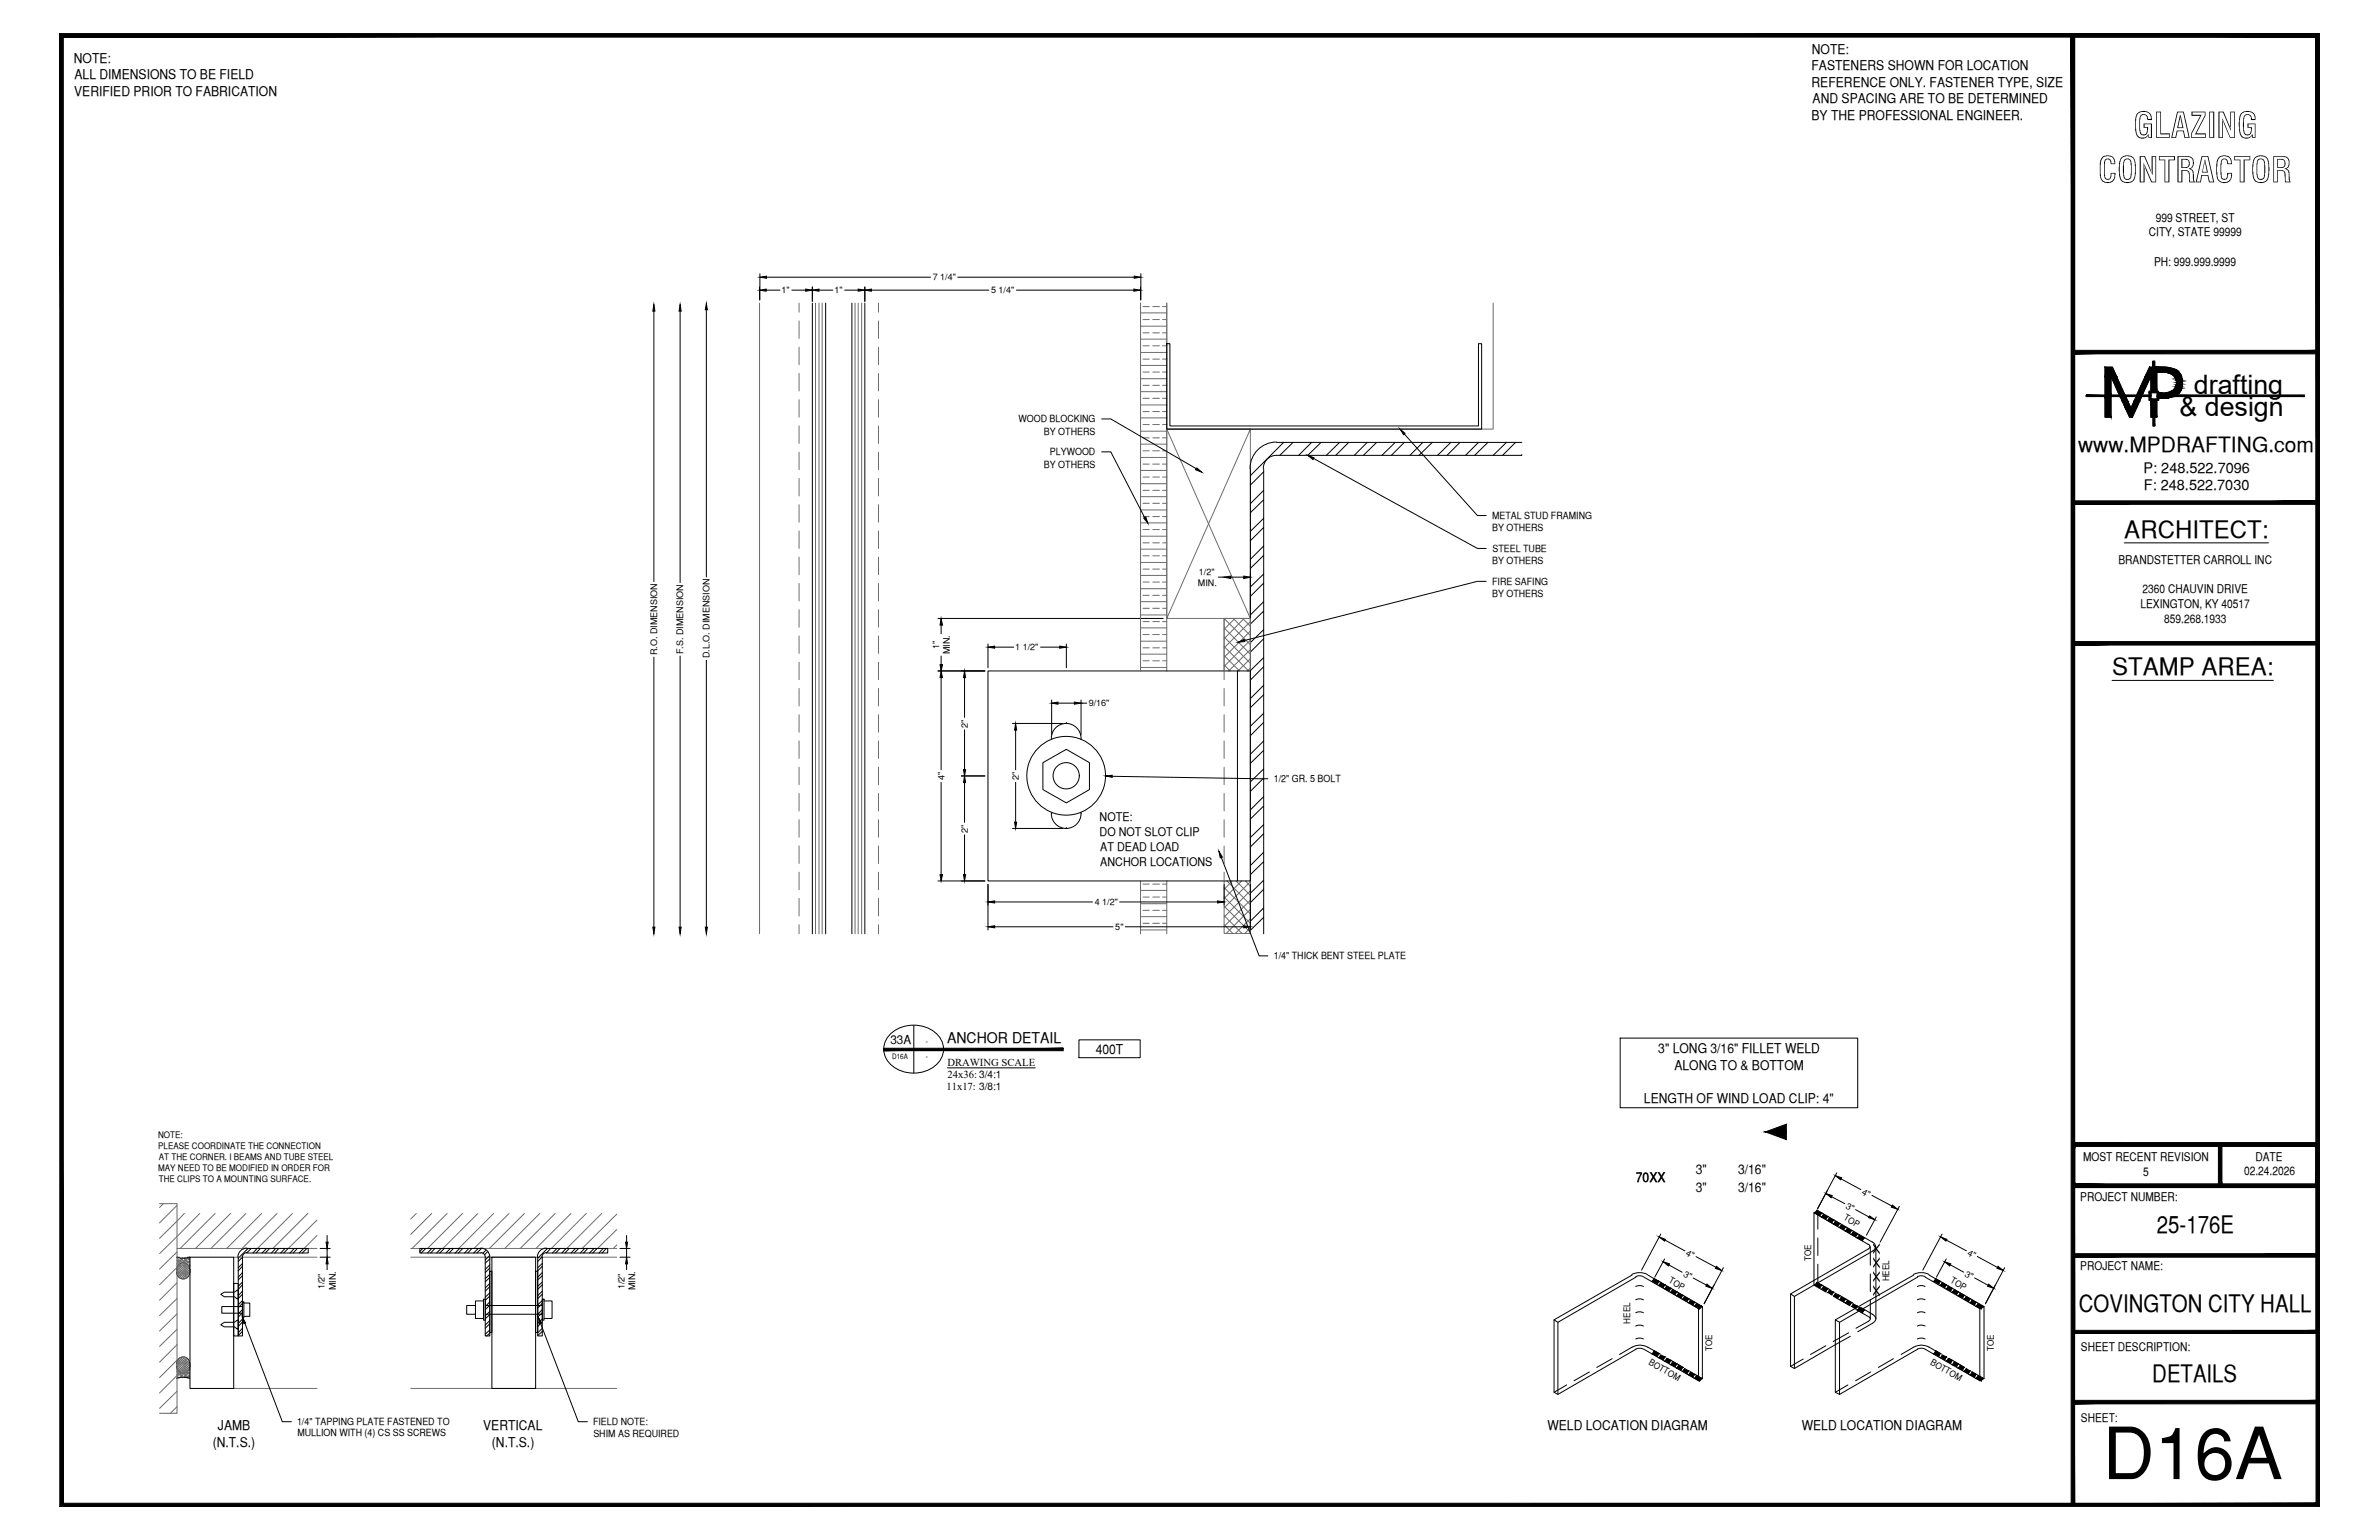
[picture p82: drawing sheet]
<svg xmlns="http://www.w3.org/2000/svg" width="432mm" height="279mm" viewBox="0 0 432 279" stroke-linecap="round" stroke-linejoin="round" font-family="sans-serif">
<defs><g id="words">
<text font-size="13.1" x="381.6" y="268.4">D16A</text>
<g font-size="6.3">
<text x="387.2" y="25">GLAZING</text>
<text x="380.8" y="33.1">CONTRACTOR</text>
</g>
<g font-size="4.9">
<text x="398.2" y="71.5">drafting</text>
<text x="395.6" y="75.5">&amp; design</text>
</g>
<g font-size="4.4">
<text x="385.6" y="97.5">ARCHITECT:</text>
<text x="383.3" y="122.5">STAMP AREA:</text>
<text x="391.5" y="223.7">25-176E</text>
<text x="377.3" y="238.1">COVINGTON CITY HALL</text>
<text x="390.7" y="250.7">DETAILS</text>
</g>
<text font-size="3.8" x="377.2" y="82">www.MPDRAFTING.com</text>
<text font-size="2.7" x="171.9" y="189.2">ANCHOR DETAIL</text>
<g font-size="2.6">
<text x="389.1" y="85.8">P: 248.522.7096</text>
<text x="389.1" y="89">F: 248.522.7030</text>
</g>
<g font-size="2.4">
<text x="13.4" y="11.4">NOTE:</text>
<text x="328.9" y="9.7">NOTE:</text>
<text x="13.5" y="17.4">VERIFIED PRIOR TO FABRICATION</text>
<text x="13.5" y="14.4">ALL DIMENSIONS TO BE FIELD</text>
<text x="328.8" y="12.8">FASTENERS SHOWN FOR LOCATION</text>
<text x="328.8" y="15.7">REFERENCE ONLY. FASTENER TYPE, SIZE</text>
<text x="328.8" y="21.8">BY THE PROFESSIONAL ENGINEER.</text>
<text x="329" y="18.7">AND SPACING ARE TO BE DETERMINED</text>
<text x="198.9" y="191.1">400T</text>
<text x="301" y="191.1">3&quot; LONG 3/16&quot; FILLET WELD</text>
<text x="303.9" y="194.1">ALONG TO &amp; BOTTOM</text>
<text x="298.4" y="200">LENGTH OF WIND LOAD CLIP: 4&quot;</text>
<text x="296.9" y="214.4">70XX</text>
<text x="307.8" y="213">3&quot;</text>
<text x="315.5" y="213">3/16&quot;</text>
<text x="307.8" y="216.3">3&quot;</text>
<text x="315.5" y="216.2">3/16&quot;</text>
<text x="38.6" y="262.4">(N.T.S.)</text>
<text x="39.6" y="259.4">JAMB</text>
<text x="87.7" y="259.5">VERTICAL</text>
<text x="89.3" y="262.4">(N.T.S.)</text>
<text x="280.9" y="259.5">WELD LOCATION DIAGRAM</text>
<text x="327" y="259.5">WELD LOCATION DIAGRAM</text>
</g>
<g font-size="2.2">
<text x="391.3" y="40.2">999 STREET, ST</text>
<text x="390" y="42.9">CITY, STATE 99999</text>
<text x="391" y="48.2">PH: 999.999.9999</text>
<text x="384.5" y="102.3">BRANDSTETTER CARROLL INC</text>
<text x="388.9" y="107.6">2360 CHAUVIN DRIVE</text>
<text x="388.5" y="110.3">LEXINGTON, KY 40517</text>
<text x="392.8" y="113">859.268.1933</text>
<text x="199.6" y="149">NOTE:</text>
<text x="199.6" y="151.7">DO NOT SLOT CLIP</text>
<text x="199.7" y="154.4">AT DEAD LOAD</text>
<text x="199.7" y="157">ANCHOR LOCATIONS</text>
<text x="161.6" y="189.4">33A</text>
<text x="378.1" y="210.6">MOST RECENT REVISION</text>
<text x="389" y="213.3">5</text>
<text x="407.3" y="213.2">02.24.2026</text>
<text x="409.4" y="210.6">DATE</text>
<text x="377.6" y="217.8">PROJECT NUMBER:</text>
<text x="377.6" y="230.4">PROJECT NAME:</text>
<text x="377.7" y="245.2">SHEET DESCRIPTION:</text>
<text x="377.7" y="257.9">SHEET:</text>
</g>
<g font-size="1.9">
<text x="171.8" y="197.7">11x17: 3/8:1</text>
<text x="172" y="193.4">DRAWING SCALE</text>
<text x="172" y="195.5">24x36: 3/4:1</text>
</g>
<g font-size="1.8">
<text x="184.8" y="76.6">WOOD BLOCKING</text>
<text x="189.5" y="78.9">BY OTHERS</text>
<text x="190.6" y="82.6">PLYWOOD</text>
<text x="189.5" y="84.8">BY OTHERS</text>
<text x="270.8" y="94.2">METAL STUD FRAMING</text>
<text x="270.8" y="96.4">BY OTHERS</text>
<text x="270.9" y="100.1">STEEL TUBE</text>
<text x="270.8" y="106.1">FIRE SAFING</text>
<text x="270.8" y="102.4">BY OTHERS</text>
<text x="270.8" y="108.3">BY OTHERS</text>
<text x="231.2" y="141.9">1/2&quot; GR. 5 BOLT</text>
<text x="231.2" y="174.1">1/4&quot; THICK BENT STEEL PLATE</text>
<text x="53.9" y="258.4">1/4&quot; TAPPING PLATE FASTENED TO</text>
<text x="54" y="260.6">MULLION WITH (4) CS SS SCREWS</text>
<text x="107.6" y="258.6">FIELD NOTE:</text>
<text x="107.7" y="260.7">SHIM AS REQUIRED</text>
</g>
<g font-size="1.6">
<text x="141.9" y="53.2">1&quot;</text>
<text x="151.4" y="53.2">1&quot;</text>
<text x="169.3" y="50.9">7 1/4&quot;</text>
<text x="179.9" y="53.2">5 1/4&quot;</text>
<text x="217.4" y="106.3">MIN.</text>
<text x="217.6" y="104.3">1/2&quot;</text>
<text x="119.3" y="118.9" transform="rotate(-90 119.3 118.9)">R.O. DIMENSION</text>
<text x="124" y="118.7" transform="rotate(-90 124 118.7)">F.S. DIMENSION</text>
<text x="128.8" y="119.4" transform="rotate(-90 128.8 119.4)">D.L.O. DIMENSION</text>
<text x="170.4" y="117.8" transform="rotate(-90 170.4 117.8)">1&quot;</text>
<text x="172.4" y="118.7" transform="rotate(-90 172.4 118.7)">MIN.</text>
<text x="184.3" y="118">1 1/2&quot;</text>
<text x="197.6" y="128.1">9/16&quot;</text>
<text x="175.6" y="132" transform="rotate(-90 175.6 132)">2&quot;</text>
<text x="171.4" y="141.5" transform="rotate(-90 171.4 141.5)">4&quot;</text>
<text x="184.9" y="141.5" transform="rotate(-90 184.9 141.5)">2&quot;</text>
<text x="175.6" y="151.1" transform="rotate(-90 175.6 151.1)">2&quot;</text>
<text x="198.7" y="164.2">4 1/2&quot;</text>
<text x="202.4" y="168.7">5&quot;</text>
<text x="28.7" y="206.4">NOTE:</text>
<text x="28.7" y="208.4">PLEASE COORDINATE THE CONNECTION</text>
<text x="28.7" y="212.4">MAY NEED TO BE MODIFIED IN ORDER FOR</text>
<text x="28.8" y="210.4">AT THE CORNER. I BEAMS AND TUBE STEEL</text>
<text x="28.8" y="214.4">THE CLIPS TO A MOUNTING SURFACE.</text>
<text x="334.5" y="221.2" transform="rotate(30 334.5 221.2)">TOP</text>
<text x="334.9" y="219.1" transform="rotate(29 334.9 219.1)">3&quot;</text>
<text x="337.8" y="216.5" transform="rotate(29 337.8 216.5)">4&quot;</text>
<text x="305.9" y="227.6" transform="rotate(29 305.9 227.6)">4&quot;</text>
<text x="357" y="227.6" transform="rotate(28 357 227.6)">4&quot;</text>
<text x="58.9" y="233.9" transform="rotate(-90 58.9 233.9)">1/2&quot;</text>
<text x="113.3" y="233.9" transform="rotate(-90 113.3 233.9)">1/2&quot;</text>
<text x="302.8" y="232.7" transform="rotate(29 302.8 232.7)">TOP</text>
<text x="305.4" y="231.5" transform="rotate(30 305.4 231.5)">3&quot;</text>
<text x="328.7" y="228.9" transform="rotate(-90 328.7 228.9)">TOE</text>
<text x="342.9" y="232.5" transform="rotate(-90 342.9 232.5)">HEEL</text>
<text x="353.9" y="232.7" transform="rotate(29 353.9 232.7)">TOP</text>
<text x="356.5" y="231.5" transform="rotate(30 356.5 231.5)">3&quot;</text>
<text x="61" y="234.1" transform="rotate(-90 61 234.1)">MIN.</text>
<text x="115.3" y="234.1" transform="rotate(-90 115.3 234.1)">MIN.</text>
<text x="341.2" y="235.3" transform="rotate(-90 341.2 235.3)">XXXX</text>
<text x="295.9" y="240.2" transform="rotate(-90 295.9 240.2)">HEEL</text>
<text x="310.8" y="245.2" transform="rotate(-90 310.8 245.2)">TOE</text>
<text x="361.9" y="245.2" transform="rotate(-90 361.9 245.2)">TOE</text>
<text x="299.1" y="247.5" transform="rotate(30 299.1 247.5)">BOTTOM</text>
<text x="350.3" y="247.5" transform="rotate(30 350.3 247.5)">BOTTOM</text>
</g>
<g font-size="1.3">
<text x="168" y="189.4">-</text>
<text x="161.9" y="192.2">D16A</text>
<text x="168" y="192.2">-</text>
</g>
</g></defs>
<!-- layer: SURROUNDING CONDITIONS -->
<g fill="none" stroke="#6c6c6c" stroke-width=".18">
<path d="M207 59.2h4.8M207 56.8h4.8M207 55v66.7M207.5 58h1.1M207.5 55.6h1.1M209.2 58h1.2M209.2 55.6h1.2M211 58h.8M211 55.6h.8M271 55v22.9h-59.2v-22.9v66.7M207 78.2h4.8M207 75.8h4.8"/>
<path d="M207 73.5h4.8M207 71.1h4.8M207 68.7h4.8M207 66.3h4.8M207 63.9h4.8M207 61.5h4.8M207.5 79.4h1.1M207.5 77h1.1M207.5 74.7h1.1M207.5 72.3h1.1M207.5 69.9h1.1M207.5 67.5h1.1"/>
<path d="M207.5 65.2h1.1M207.5 62.7h1.1M207.5 60.4h1.1M209.2 79.4h1.2M209.2 77h1.2M209.2 74.7h1.2M209.2 72.3h1.2M209.2 69.9h1.2M209.2 67.5h1.2M209.2 65.2h1.2M209.2 62.7h1.2M209.2 60.4h1.2"/>
<path d="M211 79.4h.8M211 77h.8M211 74.7h.8M211 72.3h.8M211 69.9h.8M211 67.5h.8M211 65.2h.8M211 62.7h.8M211 60.4h.8M211.8 77.9l15.1 34.3M226.9 77.9l-15.1 34.3v-34.3h15.1v34.3h-15.1M207 99.6h4.8"/>
<path d="M207 97.3h4.8M207 94.9h4.8M207 92.5h4.8M207 90.1h4.8M207 87.8h4.8M207 85.3h4.8M207 83h4.8M207 80.6h4.8M207.5 98.5h1.1M207.5 96.1h1.1M207.5 93.7h1.1M207.5 91.3h1.1"/>
<path d="M207.5 89h1.1M207.5 86.6h1.1M207.5 84.2h1.1M207.5 81.8h1.1M209.2 98.5h1.2M209.2 96.1h1.2M209.2 93.7h1.2M209.2 91.3h1.2M209.2 89h1.2M209.2 86.6h1.2M209.2 84.2h1.2M209.2 81.8h1.2"/>
<path d="M211 98.5h.8M211 96.1h.8M211 93.7h.8M211 91.3h.8M211 89h.8M211 86.6h.8M211 84.2h.8M211 81.8h.8M207 118.7h4.8M207 116.3h4.8M207 113.9h4.8M207 111.6h4.8"/>
<path d="M207 109.2h4.8M207 106.8h4.8M207 104.4h4.8M207 102h4.8M207.5 119.9h1.1M207.5 117.5h1.1M207.5 115.1h1.1M207.5 112.8h1.1M207.5 110.4h1.1M207.5 108h1.1M207.5 105.6h1.1M207.5 103.3h1.1"/>
<path d="M207.5 100.8h1.1M209.2 119.9h1.2M209.2 117.5h1.2M209.2 115.1h1.2M209.2 112.8h1.2M209.2 110.4h1.2M209.2 108h1.2M209.2 105.6h1.2M209.2 103.3h1.2M209.2 100.8h1.2M211 119.9h.8M211 117.5h.8"/>
<path d="M211 115.1h.8M211 112.8h.8M211 110.4h.8M211 108h.8M211 105.6h.8M211 103.3h.8M211 100.8h.8M222.2 112.2h4.7v57.2h-4.7v-9.6M222.2 118.9l2.8 2.8M222.2 117.3l4.4 4.4M222.2 115.6l4.7 4.7M222.2 113.9l4.7 4.8"/>
<path d="M222.2 112.2l4.7 4.8M222.2 112.2v9.5M222.4 112.2l-.2 .3M223.8 112.2l3.1 3.1M224.2 112.2l-2 2M225.6 112.2l1.3 1.4M225.8 112.2l-3.6 3.7M226.9 112.8l-4.7 4.7M226.9 114.5l-4.7 4.8M226.9 116.1l-4.7 4.8M226.9 117.9l-3.9 3.8M226.9 119.5l-2.2 2.2"/>
<path d="M207 121.1h4.8M222.2 120.6l1.1 1.1M226.9 121.2l-.5 .5M207 159.8v9.6M211.8 159.8v9.6M222.7 159.8l4.2 4.3M223.6 159.8l-1.4 1.6M224.3 159.8l2.6 2.6M225.4 159.8l-3.2 3.2M226.1 159.8l.8 1M226.9 160l-4.7 4.7M207 168.7h4.8"/>
<path d="M207 166.3h4.8M207 164h4.8M207 161.5h4.8M207.5 167.5h1.1M207.5 165.2h1.1M207.5 162.8h1.1M207.5 160.4h1.1M209.2 167.5h1.2M209.2 165.2h1.2M209.2 162.8h1.2M209.2 160.4h1.2M211 167.5h.8"/>
<path d="M211 165.2h.8M211 162.8h.8M211 160.4h.8M222.2 167.8l1.6 1.6M222.2 166.1l3.2 3.3M222.2 164.4l4.7 4.8M222.2 162.8l4.7 4.7M222.2 161l4.7 4.8M226.9 161.6l-4.7 4.8M226.9 163.3l-4.7 4.8M226.9 165l-4.3 4.4M226.9 166.7l-2.7 2.7"/>
<path d="M226.9 168.3l-1 1.1M29 218.4h3.1v38h-3.1M29.7 218.4l-.7 .7M32.1 218.7l-3.1 3.2M32.1 227.1l-3.1 3.2M32.1 229.9l-3.1 3.2M32.1 232.7l-3.1 3.2M32.1 235.6l-3.1 3.1M32.1 238.4l-3.1 3.1M32.1 226.5h25.4M33.5 220.2l-4.5 4.5M36.3 220.2l-7.3 7.3"/>
<path d="M39.1 220.2l-6.4 6.3M41.8 220.2l-6.3 6.3M44.6 220.2l-6.3 6.3M47.5 220.2l-6.4 6.3M50.3 220.2l-6.4 6.3M53.1 220.2l-6.4 6.3M55.9 220.2l-6.4 6.3M57.5 221.4l-5.2 5.1M57.5 224.2l-2.3 2.3M74.5 226.5h37.5M75.6 220.2l-1.1 1M78.4 220.2l-3.9 3.8"/>
<path d="M81.2 220.2l-6.4 6.3M83.9 220.2l-6.3 6.3M86.7 220.2l-6.3 6.3M89.6 220.2l-6.4 6.3M92.4 220.2l-6.4 6.3M95.2 220.2l-6.4 6.3M98 220.2l-6.4 6.3M100.8 220.2l-6.4 6.3M103.6 220.2l-6.3 6.3M106.4 220.2l-6.3 6.3M109.2 220.2l-6.3 6.3M112 220.3l-6.3 6.2"/>
<path d="M112 223.1l-3.5 3.4M112 225.9l-.7 .6M32.1 241.2l-3.1 3.1M32.1 244l-3.1 3.1M32.1 246.8l-3.1 3.1M32.1 249.6l-3.1 3.1M32.1 252.4l-3.1 3.1M32.1 255.2l-1.2 1.2"/>
</g>
<g fill="none" stroke="#000" stroke-width=".18">
<path d="M226.9 85v84.4M229.4 89l-2.5 2.4M229.4 94l-2.5 2.4M229.4 99.1l-2.5 2.4M229.4 85.6l-2.5 2.4M229.4 90.7l-2.5 2.3M229.4 95.7l-2.5 2.4M229.4 85v84.4M231.7 80.2a4.8 4.8 0 0 0-4.8 4.8M231.7 80.3h44.5M233 80.3l-6.1 6M234.7 80.3l-2.4 2.3"/>
<path d="M238.1 80.3l-2.4 2.3M239.8 80.3l-2.4 2.3M243.1 80.3l-2.4 2.3M244.8 80.3l-2.4 2.3M248.2 80.3l-2.4 2.3M249.9 80.3l-2.4 2.3M253.2 80.3l-2.4 2.3M254.9 80.3l-2.4 2.3M258.3 80.3l-2.4 2.3M260 80.3l-2.4 2.3M263.3 80.3l-2.4 2.3M265 80.3l-2.4 2.3"/>
<path d="M268.4 80.3l-2.4 2.3M270.1 80.3l-2.4 2.3M273.4 80.3l-2.4 2.3M275.1 80.3l-2.4 2.3M276.2 82.6h-44.5a2.38 2.38 0 0 0-2.4 2.4M276.2 82.5l-.1 .1M229.4 104.1l-2.5 2.4M229.4 109.2l-2.5 2.4M229.4 114.2l-2.5 2.4M229.4 119.3l-2.5 2.4M229.4 100.8l-2.5 2.3M229.4 105.8l-2.5 2.4"/>
<path d="M229.4 110.9l-2.5 2.3M229.4 115.9l-2.5 2.4M229.4 124.3l-2.5 2.4M229.4 129.4l-2.5 2.4M229.4 134.4l-2.5 2.4M229.4 139.5l-2.5 2.4M229.4 121l-2.5 2.4M229.4 126l-2.5 2.4M229.4 131.1l-2.5 2.4M229.4 136.1l-2.5 2.4M229.4 144.5l-2.5 2.4M229.4 149.6l-2.5 2.4"/>
<path d="M229.4 154.6l-2.5 2.4M229.4 159.7l-2.5 2.4M229.4 141.2l-2.5 2.4M229.4 146.2l-2.5 2.4M229.4 151.3l-2.5 2.4M229.4 156.3l-2.5 2.4M229.4 164.7l-2.5 2.4M229.4 161.4l-2.5 2.4M229.4 166.4l-2.5 2.4"/>
</g>
<!-- layer: BRAKE METAL -->
<path d="M211.8 62.4h.5v14.9h56.1v-14.9h.5v15.5h-57.1z" fill="none" stroke="#000" stroke-width=".18"/>
<!-- layer: MEDIUM_2 -->
<g fill="none" stroke="#000" stroke-width=".18">
<path d="M179.3 121.7h47.6v38.1h-47.6zM172 193.7h15.9M329.9 219.6v3.4M42.4 232.9h.8v9.5h-.8zM282.1 239.5l.7 .4M296.2 231.2a3.1 3.1 0 0 1 2.8 0M296.2 231.3l-14.1 8.2v13.1l.7 .4 14.1-8.2M296.9 231.6a1.46 1.46 0 0 1 1.4 0M296.9 238.2a1.46 1.46 0 0 1 1.4 0M296.9 235.8a1.46 1.46 0 0 1 1.4 0M296.9 233.4a1.46 1.46 0 0 1 1.4 0M296.9 231.7l-14.1 8.2v13.1"/>
<path d="M298.4 231.7l9.9 5.7v13.1l-9.9-5.7M299.1 231.3l9.9 5.7M308.3 237.4l.7-.4v13.1l-.7 .4M325 234.8l.7 .4M329.2 220l.7-.4 10 5.8M329.9 229.4v3.3l2.3 1.3M329.9 224.6v3.2M332.8 235.2l2.8 1.6M333.1 239.5l.8 .4M333.6 234.8l2.7 1.6M336.9 237.6l2.3 1.3a.42 .42 0 0 1 .3 .4 .42 .42 0 0 1-.3 .4l-2.3 1.3M337.7 237.2l2.2 1.2a.85 .85 0 0 1 .6 .9 .85 .85 0 0 1-.6 .8l-2.7 1.5"/>
<path d="M339.1 225.7l.3 .5-.3 .4-14.1 8.2v13.1l.7 .4 10.2-5.9M339.2 225.8l-10-5.8v13.2l2.3 1.2M339.5 226.2v3.4M339.5 231.1v3.2M339.5 235.9v3.4M339.8 225.3a.88 .88 0 0 1 .6 .9 .88 .88 0 0 1-.6 .8M339.9 227l-14.2 8.2v13.1M340.5 226.2v13.1M347.3 231.2a3.1 3.1 0 0 1 2.8 0M347.3 231.3l-14.2 8.2v13.1l.8 .4 14.1-8.2M348 231.6a1.46 1.46 0 0 1 1.4 0M348 238.2a1.46 1.46 0 0 1 1.4 0"/>
<path d="M348 235.8a1.46 1.46 0 0 1 1.4 0M348 233.4a1.46 1.46 0 0 1 1.4 0M348 231.7l-14.1 8.2v13.1M349.4 231.7l9.9 5.7v13.1l-9.9-5.7M350.1 231.3l10 5.7M359.3 237.4l.8-.4v13.1l-.8 .4M284.4 251.3l-2.3 1.3M288.5 248.9l-2.8 1.6M292.6 246.5l-2.8 1.6M296.9 244.8a1.46 1.46 0 0 1 1.4 0M296.9 242.9a1.46 1.46 0 0 1 1.4 0M296.9 240.6a1.46 1.46 0 0 1 1.4 0"/>
<path d="M301.3 245.7l-2.2-1.3a2.87 2.87 0 0 0-2.9 0l-2.3 1.3M302.6 246.4l2.8 1.6M306.8 248.9l2.2 1.2M327.3 246.6l-2.3 1.3M331.4 244.2l-2.8 1.5M335.4 251.3l-2.3 1.3M335.5 241.8l-2.8 1.6M339.5 248.9l-2.7 1.6M343.7 246.5l-2.8 1.6M348 244.8a1.46 1.46 0 0 1 1.4 0M348 242.9a1.46 1.46 0 0 1 1.4 0M348 240.6a1.46 1.46 0 0 1 1.4 0"/>
<path d="M352.4 245.7l-2.3-1.3a2.75 2.75 0 0 0-2.8 0l-2.2 1.3M353.8 246.4l2.7 1.6M357.9 248.9l2.2 1.2"/>
</g>
<!-- layer: FASTENERS -->
<g fill="none" stroke="#000" stroke-width=".18">
<path d="M189.3 138.4l4.2-2.4 4.2 2.4v4.9l-4.2 2.4-4.2-2.4zM40.1 234.8l.6-.4h1.8l.6-.3h.1v1.5h-.1l-.6-.3h-1.8zM44 236.2h.3v2.9h-.3zM44 237h-3.7v1.3h3.7M44.3 236.4h1v2.4h-1M86.3 236.9h-1.6v1.5h1.6M87.8 236h-1.5v3.2h1.5M87.8 235.7h.3v3.8h-.3zM88.1 238.4h10.3M88.1 236.9h10.3M98.4 235.7h.3v3.8h-.3zM98.7 236h1.5v3.2h-1.5"/>
<path d="M308.8 237l-.3 .5M338.3 224.6l-.3 .5M338.3 237.7l-.3 .5M359.9 237l-.3 .5M40.1 240.3l.6-.4h1.8l.6-.4h.1v1.6h-.1l-.6-.4h-1.8zM308.8 250.1l-.3 .5M359.9 250.1l-.3 .5"/>
<circle cx="193.5" cy="140.7" r="7.1"/>
<circle cx="193.5" cy="140.7" r="2.38"/>
</g>
<!-- layer: COMPONENTS2 -->
<path d="M190.9 134v.2M193.5 131.3a2.7 2.7 0 0 1 2.7 2.7M193.5 131.3a2.7 2.7 0 0 0-2.7 2.7M193.5 131.3h.1M196.2 134v.2M224.6 121.7v38.1M190.8 147.6a2.7 2.7 0 0 0 2.7 2.7M190.9 147.4v.2M193.5 150.3h.1M196.2 147.4v.2M196.2 147.6a2.7 2.7 0 0 1-2.7 2.7" fill="none" stroke="#000" stroke-width=".18"/>
<!-- layer: LIGHT_1 -->
<g fill="none" stroke="#6c6c6c" stroke-width=".18">
<path d="M137.9 55v114.4M145 55v1.6M145 58.2v3.2M159.4 55v1.6M159.4 58.2v3.2M207 55v66.7M145 63v3.2M145 67.8v3.1M145 72.5v3.2M145 77.3v3.2M159.4 63v3.2M159.4 67.8v3.1"/>
<path d="M159.4 72.5v3.2M159.4 77.3v3.2M145 82v3.2M145 86.8v3.2M145 91.6v3.1M145 96.3v3.2M159.4 82v3.2M159.4 86.8v3.2M159.4 91.6v3.1M159.4 96.3v3.2M145 101.1v3.2M145 105.9v3.1"/>
<path d="M145 110.6v3.2M145 115.4v3.2M159.4 101.1v3.2M159.4 105.9v3.1M159.4 110.6v3.2M159.4 115.4v3.2M222.2 112.2v11.1M145 120.1v3.2M145 124.9v3.2M145 129.7v3.1M145 134.4v3.2M145 139.2v3.2"/>
<path d="M159.4 120.1v3.2M159.4 124.9v3.2M159.4 129.7v3.1M159.4 134.4v3.2M159.4 139.2v3.2M222.2 124.9v3.2M222.2 129.7v3.1M222.2 134.4v3.2M222.2 139.2v3.2M145 144v3.1M145 148.7v3.2M145 153.5v3.2"/>
<path d="M145 158.2v3.2M159.4 144v3.1M159.4 148.7v3.2M159.4 153.5v3.2M159.4 158.2v3.2M222.2 144v3.1M222.2 148.7v3.2M222.2 153.5v3.2M222.2 158.2v1.6M145 163v3.2M145 167.8v1.6M159.4 163v3.2"/>
<path d="M159.4 167.8v1.6M32.1 230.6l1.5 1.4M32.2 229.8l1.9 1.9M32.4 229.6l1.9 1.9M32.6 229.4l1.8 1.8M32.8 229.2l1.7 1.6M33.1 229.1l-1 1 1.8 1.8M33.2 229.1l1.3 1.3M33.5 229.1l-1.4 1.4M33.7 229.2l.7 .7M33.8 229.2l-1.7 1.7 1.1 1.2M34.1 229.4l-1.9 1.9"/>
<path d="M34.3 229.6l-2 2M34.4 229.9l-1.9 1.9M34.5 230.3l-1.7 1.7M34.5 230.7l-1.4 1.3M34.5 231.1l-1 .9M42.4 228.1h15.1M74.5 228.1h37.5M32.1 248.2l1 .9M32.2 247l1.9 1.9M32.3 246.7l2 1.9M32.5 246.4l1.9 1.9-.7 .8M32.8 246.3l1.7 1.7"/>
<path d="M33.1 246.2l1.4 1.4M33.2 246.2l-1.1 1.1 1.7 1.7M33.5 246.2l1 .9M33.6 246.2l-1.5 1.5 1.4 1.4M33.9 246.3l-1.8 1.8M34.1 246.5l-1.9 2M34.3 246.8l-1.9 1.9M34.4 247.1l-1.8 1.8M34.5 247.5l-1.7 1.5M34.5 247.8l-1.3 1.4M42.4 251.9h15.1M74.5 251.9h37.5"/>
</g>
<!-- layer: DIM -->
<g fill="none" stroke="#000" stroke-width=".18">
<path d="M118.7 56.5v49.2M123.4 56.5v49.4M128.2 56.2v48.6M137.9 52.1v2.3M137.9 49.7v4.7M139.1 52.6h2.6M139.1 50.3h29.9M143.6 52.6h2.6M147.4 52.1v2.6M148.7 52.6h2.6M153.2 52.6h2.6M157 52.1v2.6"/>
<path d="M158.2 52.6h21.4M173.7 50.3h32.2M184.3 52.6h21.5M207 52.1v2.3M207.1 49.7v4.7M118.7 119.1v49.1M123.4 118.9v49.3M128.2 119.6v48.6M170.2 112.2h40.9M170.8 113.4v1.7M170.8 118.9v1.7M179.3 116.8v4.4"/>
<path d="M180.5 117.4h3.6M188.7 117.4h3.6M193.5 116.8v4.4M221 104.7h1.2M223.4 104.7h2.3M226.9 104.1v7.5M170.2 121.7h8.6M170.8 122.9v16.9M175.1 122.9v7.4M175.1 132.3v7.3M183.8 131.3h9.1M184.3 132.5v7.3"/>
<path d="M190.9 127v6.3M192 127.6h3M196.2 127v6.3M196.2 127.6h1.2M170.2 159.8h8.6M170.8 141.8v16.9M174.5 140.8h4.3M175.1 142v7.4M175.1 151.3v7.4M183.8 150.3h9.1M184.3 141.8v7.4M179.3 160.5v8.2"/>
<path d="M180.5 163.6h17.9M180.5 168.1h21.7M203.1 163.6h17.9M204.1 168.1h21.6M222.2 160.5v3.7M226.9 160.5v8.2M58.1 226.5h1.8M58.1 228.1h1.8M59.4 224.2v1.2M59.4 226.5v1.6M59.4 229.3v1.2M112.5 226.5h1.9"/>
<path d="M112.5 228.1h1.9M113.7 224.2v1.2M113.7 226.5v1.6M113.7 229.3v1.2"/>
</g>
<g fill="#000" stroke="#000" stroke-width=".18">
<path d="M118.7 55.2l.2 1.3h-.4zM123.4 55.2l.2 1.3h-.3zM128.2 55.1l.2 1.1h-.4zM137.9 52.6l1.2-.1v.3zM137.9 50.3l1.2-.2v.4zM146.2 52.5l1.2 .1-1.2 .2zM147.4 52.6l1.3-.1v.3zM155.8 52.5l1.2 .1-1.2 .2zM157 52.6l1.2-.1v.3zM205.8 52.5l1.2 .1-1.2 .2zM205.9 50.1l1.2 .2-1.2 .2zM170.8 112.2l.3 1.2h-.5z"/>
<path d="M179.3 117.4l1.2-.2v.4zM192.3 117.2l1.2 .2-1.2 .2zM222.2 104.7l1.2-.2v.5zM225.7 104.5l1.2 .2-1.2 .3zM170.8 121.7l.3 1.2h-.5zM170.6 120.6h.5l-.3 1.1zM174.9 139.6h.4l-.2 1.2zM175.1 121.7l.2 1.2h-.4zM184.3 131.3l.2 1.2h-.4zM190.9 127.6l1.1-.2v.4zM195 127.4l1.2 .2-1.2 .2zM170.6 158.7h.5l-.3 1.1z"/>
<path d="M175.1 140.8l.2 1.2h-.4zM174.9 158.7h.4l-.2 1.1zM184.1 149.2h.4l-.2 1.1zM118.5 168.2h.4l-.2 1.2zM123.3 168.2h.3l-.2 1.2zM128 168.2h.4l-.2 1.2zM179.3 163.6l1.2-.2v.4zM179.3 168.1l1.2-.1v.3zM221 163.4l1.2 .2-1.2 .2zM225.7 168l1.2 .1-1.2 .2zM59.2 225.4h.4l-.2 1.1zM59.4 228.1l.2 1.2h-.4z"/>
<path d="M113.5 225.4h.4l-.2 1.1zM113.7 228.1l.2 1.2h-.4z"/>
</g>
<g fill="#fff" stroke="#fff" stroke-width=".18">
<path d="M198.4 162.8v1.7l4.7-1.7zM198.4 164.5l4.7-1.7v1.7z"/>
<path d="M217.2 102.9v3.7l3.8-3.7zM217.2 106.6l3.8-3.7v3.7z"/>
<path d="M169.9 139.8v2h1.8zM169.9 139.8h1.8v2z"/>
<path d="M169 115.1v3.8h3.7zM169 115.1h3.7v3.8z"/>
<path d="M174.2 130.3v2h1.8zM174.2 130.3h1.8v2z"/>
<path d="M202.2 167.2v1.8l1.9-1.8zM202.2 169l1.9-1.8v1.8z"/>
<path d="M174.2 149.4v1.9h1.8zM174.2 149.4h1.8v1.9z"/>
<path d="M184.1 116.5v1.8l4.6-1.8zM184.1 118.3l4.6-1.8v1.8z"/>
<path d="M197.4 126.7v1.8l4.2-1.8zM197.4 128.5l4.2-1.8v1.8z"/>
<path d="M183.5 139.8v2h1.7zM183.5 139.8h1.7v2z"/>
<path d="M122.5 105.9v13h1.8zM122.5 105.9h1.8v13z"/>
<path d="M117.7 105.7v13.4h1.9zM117.7 105.7h1.9v13.4z"/>
<path d="M127.3 104.8v14.8h1.8zM127.3 104.8h1.8v14.8z"/>
<path d="M179.6 51.8v1.7l4.7-1.7zM179.6 53.5l4.7-1.7v1.7z"/>
<path d="M141.7 51.8v1.7l1.9-1.7zM141.7 53.5l1.9-1.7v1.7z"/>
<path d="M169 49.3v1.9l4.7-1.9zM169 51.2l4.7-1.9v1.9z"/>
<path d="M151.3 51.8v1.7l1.9-1.7zM151.3 53.5l1.9-1.7v1.7z"/>
<path d="M57.5 230.5v3.8h3.7zM57.5 230.5h3.7v3.8z"/>
<path d="M111.9 230.5v3.8h3.7zM111.9 230.5h3.7v3.8z"/>
</g>
<!-- layer: GLASS -->
<path d="M147.4 55v114.4M149.9 55v114.4M154.6 55v114.4M157 55v114.4" fill="none" stroke="#000" stroke-width=".18"/>
<path d="M148 55v114.4M148.7 55v114.4M149.2 55v114.4M155.2 55v114.4M155.8 55v114.4M156.4 55v114.4" fill="none" stroke="#6c6c6c" stroke-width=".18"/>
<!-- layer: SYMBOLS -->
<path d="M160.4 190.2v.4l32.6-.4zM160.4 190.6l32.6-.4v.4z" fill="#000" stroke="#000" stroke-width=".18"/>
<path d="M161.7 187.5a6.3 6.3 0 0 1 8.8 .6 3.9 3.9 0 0 1-1.9 6 6 6 0 0 1-7.9-2.2 3.7 3.7 0 0 1 1-4.4zM165.9 186.1v8.6" fill="none" stroke="#000" stroke-width=".18"/>
<!-- layer: NOTES -->
<path d="M200 76h1.6l15.5 9M254.9 78.7l13.3 14.8h1.5M200 82h1.6l6.2 11.9M238.4 83.2l29.8 16.3h1.5M269.7 105.5h-1.5l-42.3 10.7M201.9 140.8l28.2 .5M221.7 155.6l6.8 17.8h1.6M195.8 188.7h11.1v3.2h-11.1zM294.1 188.3h43.1v12.7h-43.1zM44.4 240.1l6.8 17.8h1.7M98.1 240.1l6.9 17.8h1.6" fill="none" stroke="#000" stroke-width=".18"/>
<path d="M340 225.6l.6 .8 .6-.8v.3l-.5 .7 .5 .6v.4l-.6-.8-.6 .7v-.4l.4-.5-.4-.7z" fill="#000"/>
<!-- layer: MEDIUM_1 -->
<path d="M32 228.1l1.5 .2 .9-.2M32.1 230.9a1.17 1.17 0 0 0 1.1 1.1 1.17 1.17 0 0 0 1.2-1.1M32.1 230.3a1.17 1.17 0 0 1 1.1-1.2 1.17 1.17 0 0 1 1.2 1.2M32.1 230.3v.6M34.5 230.3v.6M32 250.1l1.5-.2 .9 .2M32.1 247.4a1.17 1.17 0 0 1 1.1-1.2 1.17 1.17 0 0 1 1.2 1.2M32.1 247.9a1.17 1.17 0 0 0 1.1 1.2 1.17 1.17 0 0 0 1.2-1.2M32.1 247.4v.6M34.5 247.4v.6" fill="none" stroke="#000" stroke-width=".18"/>
<!-- layer: LIGHT_2 -->
<g fill="none" stroke="#6c6c6c" stroke-width=".18">
<path d="M32.1 229.4h.1M32.1 229.8h.1M32.1 228.8h.1M32.2 228.4h.1M32.2 228.9h.1M32.2 228.2h.1M32.2 228.5h.1M32.2 229.2h.1M32.2 228.3h.1M32.3 228.3h.1M32.3 228.8h.1M32.3 228.2h.1"/>
<path d="M32.3 228.9h.1M32.4 229.4h.1M32.4 229h.1M32.4 228.7h.1M32.4 229.1h.1M32.4 228.9h.1M32.5 228.2h.1M32.6 228.9h.1M32.6 229.2h.1M32.6 228.7h.1M32.7 229h.1M32.8 228.9h.1"/>
<path d="M32.8 228.4h.1M32.8 228.5h.1M32.9 228.5h.1M33 228.9h.1M33 228.5h.1M33.1 228.9h.1M33.1 228.7h.1M33.1 228.3h.1M33.3 228.9h.1M33.4 228.9h.1M33.4 228.4h.1M33.4 229h.1"/>
<path d="M33.5 228.3h.1M33.5 229.1h.1M33.5 228.5h.1M33.6 229h.1M33.6 228.3h.1M33.6 228.7h.1M33.7 228.5h.1M33.7 228.7h.1M33.7 229.1h.1M33.8 228.4h.1M33.8 228.9h.1M33.8 228.5h.1"/>
<path d="M33.9 229h.1M34 228.9h.1M34 229h.1M34 228.3h.1M34.1 228.5h.1M34.1 228.4h.1M34.1 229.2h.1M34.1 228.3h.1M34.2 228.2h.1M34.2 229h.1M34.2 228.5h.1M34.2 229.1h.1"/>
<path d="M34.3 228.5h.1M34.4 229.6h.1M34.4 229.1h.1M34.4 228.7h.1M34.4 228.2h.1M34.4 229.7h.1M34.4 229.4h.1M34.4 228.9h.1M34.4 228.5h.1M34.5 229.7h.1M32.1 248.9h.1M32.1 248.5h.1"/>
<path d="M32.1 249.5h.1M32.1 248.8h.1M32.2 249.8h.1M32.2 249.4h.1M32.2 250.1h.1M32.2 249.7h.1M32.2 249h.1M32.2 249.9h.1M32.3 250h.1M32.3 249.4h.1M32.3 250.1h.1M32.4 248.8h.1"/>
<path d="M32.4 249.3h.1M32.4 249.6h.1M32.4 249.2h.1M32.5 250h.1M32.6 249.4h.1M32.6 249.1h.1M32.6 249.5h.1M32.7 249.2h.1M32.8 249.4h.1M32.8 249.8h.1M32.8 249.7h.1M32.9 249.7h.1"/>
<path d="M33 249.4h.1M33 249.7h.1M33.1 249.4h.1M33.1 249.6h.1M33.1 249.9h.1M33.3 249.3h.1M33.4 249.4h.1M33.4 249.8h.1M33.4 249.3h.1M33.5 249.9h.1M33.5 249.2h.1M33.5 249.7h.1"/>
<path d="M33.6 249.3h.1M33.6 249.9h.1M33.6 249.5h.1M33.7 249.7h.1M33.7 249.6h.1M33.7 249.1h.1M33.8 249.9h.1M33.8 249.4h.1M33.8 249.7h.1M33.9 249.2h.1M34 249.4h.1M34 249.2h.1"/>
<path d="M34 250h.1M34.1 249.8h.1M34.1 249.1h.1M34.1 249.9h.1M34.2 250h.1M34.2 249.2h.1M34.2 249.8h.1M34.3 249.7h.1M34.4 248.7h.1M34.4 249.1h.1M34.4 249.6h.1M34.4 250.1h.1"/>
<path d="M34.4 248.5h.1M34.4 248.8h.1M34.4 249.3h.1M34.4 249.4h.1M34.4 249.8h.1M34.4 249.7h.1M34.5 248.5h.1"/>
</g>
<!-- layer: REINFORCEMENT -->
<g fill="none" stroke="#000" stroke-width=".18">
<path d="M43.2 228.1v14.3h.8v-14.3M44 228.1h.1M44 229.2l-.8 .8M44 230.9l-.8 .8M44 232.6l-.8 .8M44 234.3l-.8 .8M44 236l-.8 .7M44 237.6l-.8 .8M44 239.3l-.8 .8M44 228.1l-.8 .8M44 229.7l-.8 .9M44 231.5l-.8 .7"/>
<path d="M44 233.1l-.8 .8M44 234.8l-.8 .8M44 236.5l-.8 .8M44 238.2l-.8 .8M44 239.8l-.8 .9M44.8 226.4a1.62 1.62 0 0 0-1.6 1.7M44.8 227.3a.79 .79 0 0 0-.8 .8M44.8 226.5h11.1v.8h-11.1M45 226.5l-1.8 1.8M45.6 226.5l-.8 .8M46.7 226.5l-.8 .8M47.2 226.5l-.7 .8"/>
<path d="M48.4 226.5l-.8 .8M49 226.5l-.9 .8M50 226.5l-.7 .8M50.6 226.5l-.8 .8M51.8 226.5l-.9 .8M52.3 226.5l-.8 .8M53.4 226.5l-.8 .8M54 226.5l-.8 .8M55.1 226.5l-.8 .8M55.7 226.5l-.8 .8M76.7 226.5l-.5 .6M77.3 226.5l-.8 .8"/>
<path d="M78.4 226.5l-.8 .8M78.9 226.5l-.7 .8M80.1 226.5l-.9 .8M80.6 226.5l-.8 .8M81.7 226.5l-.7 .8M82.3 226.5l-.8 .8M83.4 226.5l-.8 .8M84 226.5l-.8 .8M85.1 226.5l-.8 .8M85.7 226.5l-.8 .8M86.8 226.5l-.8 .8M87.3 226.4a1.62 1.62 0 0 1 1.6 1.7"/>
<path d="M87.3 227.3a.79 .79 0 0 1 .8 .8M87.3 226.5h-11.1v.8h11.1M87.4 226.5l-.8 .8M88.1 228.1v14.3h.8v-14.3M88.2 226.8l-.6 .6M88.5 227.1l-.6 .5M88.8 227.8l-.7 .8M88.9 237.9l-.8 .8M88.9 236.8l-.8 .8M88.9 229.5l-.8 .8M88.9 231.2l-.8 .8M88.9 232.9l-.8 .8"/>
<path d="M88.9 234.6l-.8 .7M88.9 236.2l-.8 .8M88.9 239.6l-.8 .8M88.9 228.4l-.8 .8M88.9 230.1l-.8 .8M88.9 231.8l-.8 .7M88.9 233.4l-.8 .9M88.9 235.1l-.8 .8M88.9 238.5l-.8 .8M97.6 228.1v14.3h.8v-14.3l-.8 .8M98.4 229.2l-.8 .8M98.4 230.9l-.8 .8"/>
<path d="M98.4 232.6l-.8 .8M98.4 234.3l-.8 .8M98.4 236l-.8 .7M98.4 237.6l-.8 .8M98.4 239.3l-.8 .8M98.4 229.7l-.8 .9M98.4 231.5l-.8 .7M98.4 233.1l-.8 .8M98.4 234.8l-.8 .8M98.4 236.5l-.8 .8M98.4 238.2l-.8 .8M98.4 239.8l-.8 .9"/>
<path d="M99.2 226.4a1.62 1.62 0 0 0-1.7 1.7M99.2 227.3a.79 .79 0 0 0-.8 .8M99.2 226.5h11.1v.8h-11.1l.7-.8M99.4 226.5l-1.8 1.8M101.1 226.5l-.8 .8M101.7 226.5l-.9 .8M102.7 226.5l-.7 .8M103.3 226.5l-.7 .8M104.5 226.5l-.9 .8M105 226.5l-.8 .8M106.1 226.5l-.8 .8M106.7 226.5l-.8 .8"/>
<path d="M107.8 226.5l-.8 .8M108.4 226.5l-.8 .8M109.5 226.5l-.8 .8M110 226.5l-.7 .8M44 241l-.8 .8M44 241.6l-.8 .7M88.9 241.3l-.8 .8M88.9 240.2l-.8 .8M88.9 241.9l-.6 .5M98.4 241l-.8 .8M98.4 241.6l-.8 .7"/>
</g>
<!-- layer: GASKETS -->
<path d="M88.9 230.6h.4v11.1h-.4zM97.2 230.6h.4v11.1h-.4z" fill="none" stroke="#000" stroke-width=".18"/>
<!-- layer: COMPONENTS -->
<path d="M34.5 228.1h7.9v23.8h-7.9zM89.3 228.1h7.9v23.8h-7.9z" fill="none" stroke="#000" stroke-width=".18"/>
<!-- layer: NOTES -->
<path d="M254.1 77.9l.9 .7-.2 .3zM207.6 94l.4-.2 .3 1.1zM217.2 84.9l.9 .8-1.1-.5zM237.4 82.6l1.1 .5-.2 .3zM224.7 116.5l1.1-.5 .1 .4zM200.7 140.8l1.2-.1v.3zM221.2 154.4l.7 1.1-.4 .1zM44 239l.6 1-.3 .2zM97.7 239l.6 1-.4 .2z" fill="#000" stroke="#000" stroke-width=".18"/>
<g fill="#fff" stroke="#fff" stroke-width=".18">
<path d="M270.3 98.2v4.9l11.1-4.9zM270.3 103.1l11.1-4.9v4.9z"/>
<path d="M270.3 92.2v4.9l20.3-4.9zM270.3 97.1l20.3-4.9v4.9z"/>
<path d="M189 80.6v4.9l10.4-4.9zM189 85.5l10.4-4.9v4.9z"/>
<path d="M184 74.7v4.9l15.4-4.9zM184 79.6l15.4-4.9v4.9z"/>
</g>
<!-- layer: FASTENERS -->
<g fill="#000" stroke="#000" stroke-width=".18">
<path d="M329.8 219.6l-.4 .5h1.2zM329.4 220.1h1.2l-.3 .5z"/>
<path d="M300.2 232l-.3 .5h1.2zM299.9 232.5h1.2l-.3 .5z"/>
<path d="M301.4 232.7l-.3 .5 1.1-.1zM301.1 233.2l1.1-.1-.3 .5z"/>
<path d="M302.5 233.3l-.3 .5 1.1-.1zM302.2 233.8l1.1-.1-.3 .6z"/>
<path d="M303.6 233.9l-.3 .5h1.1zM303.3 234.4h1.1l-.4 .5z"/>
<path d="M304.7 234.6l-.3 .5 1-.1zM304.4 235.1l1-.1-.3 .5z"/>
<path d="M305.8 235.2l-.4 .5 1.1-.1zM305.4 235.7l1.1-.1-.3 .6z"/>
<path d="M306.8 235.8l-.3 .5h1.1zM306.5 236.3h1.1l-.3 .5z"/>
<path d="M307.9 236.5l-.3 .5h1.2zM307.6 237h1.2l-.3 .5z"/>
<path d="M329.8 232.7l-.3 .5h1.1zM329.5 233.2h1.1l-.3 .5z"/>
<path d="M331 220.3l-.4 .5 1.1-.1zM330.6 220.8l1.1-.1-.3 .5z"/>
<path d="M331 233.4l-.3 .5 1-.1zM330.7 233.9l1-.1-.3 .5z"/>
<path d="M332 220.9l-.3 .5h1.1zM331.7 221.4h1.1l-.3 .5z"/>
<path d="M332 234l-.2 .5 1-.1zM331.8 234.5l1-.1-.3 .5z"/>
<path d="M333.1 221.6l-.3 .5 1.1-.1zM332.8 222.1l1.1-.1-.3 .5z"/>
<path d="M333.1 234.6l-.2 .5h1zM332.9 235.1h1l-.3 .5z"/>
<path d="M334.2 222.2l-.3 .5 1.1-.1zM333.9 222.7l1.1-.1-.4 .5z"/>
<path d="M334.2 235.3l-.3 .5 1.1-.1zM333.9 235.8l1.1-.1-.4 .5z"/>
<path d="M335.3 222.8l-.3 .5h1zM335 223.3h1l-.3 .5z"/>
<path d="M335.3 235.9l-.3 .5 1-.1zM335 236.4l1-.1-.3 .6z"/>
<path d="M336.4 223.5l-.4 .5 1.1-.1zM336 224l1.1-.1-.3 .5z"/>
<path d="M336.4 236.5l-.3 .5h1zM336.1 237h1l-.3 .5z"/>
<path d="M337.4 224.1l-.3 .5h1.2zM337.1 224.6h1.2l-.3 .5z"/>
<path d="M337.4 237.2l-.2 .5h1.1zM337.2 237.7h1.1l-.3 .5z"/>
<path d="M351.3 232l-.3 .5h1.2zM351 232.5h1.2l-.3 .5z"/>
<path d="M352.6 232.7l-.4 .5 1.1-.1zM352.2 233.2l1.1-.1-.3 .5z"/>
<path d="M353.6 233.3l-.3 .5 1-.1zM353.3 233.8l1-.1-.2 .6z"/>
<path d="M354.7 233.9l-.3 .5h1zM354.4 234.4h1l-.2 .5z"/>
<path d="M355.8 234.6l-.3 .5 1-.1zM355.5 235.1l1-.1-.3 .5z"/>
<path d="M356.9 235.2l-.3 .5 1-.1zM356.6 235.7l1-.1-.3 .6z"/>
<path d="M357.9 235.8l-.3 .5h1zM357.6 236.3h1l-.2 .5z"/>
<path d="M359 236.5l-.3 .5h1.2zM358.7 237h1.2l-.3 .5z"/>
<path d="M300.2 245l-.3 .6h1.2zM299.9 245.6h1.2l-.3 .5z"/>
<path d="M301.4 245.8l-.3 .5 1.1-.1zM301.1 246.3l1.1-.1-.3 .6z"/>
<path d="M302.5 246.4l-.3 .6 1.1-.2zM302.2 247l1.1-.2-.3 .5z"/>
<path d="M303.6 247l-.3 .6 1.1-.1zM303.3 247.6l1.1-.1-.4 .5z"/>
<path d="M304.7 247.6l-.3 .6 1-.1zM304.4 248.2l1-.1-.3 .5z"/>
<path d="M305.8 248.3l-.4 .5 1.1-.1zM305.4 248.8l1.1-.1-.3 .5z"/>
<path d="M306.8 248.9l-.3 .5h1.1zM306.5 249.4h1.1l-.3 .5z"/>
<path d="M307.9 249.6l-.3 .5h1.2zM307.6 250.1h1.2l-.3 .5z"/>
<path d="M351.3 245l-.3 .6h1.2zM351 245.6h1.2l-.3 .5z"/>
<path d="M352.6 245.8l-.4 .5 1.1-.1zM352.2 246.3l1.1-.1-.3 .6z"/>
<path d="M353.6 246.4l-.3 .6 1-.2zM353.3 247l1-.2-.2 .5z"/>
<path d="M354.7 247l-.3 .6 1-.1zM354.4 247.6l1-.1-.2 .5z"/>
<path d="M355.8 247.6l-.3 .6 1-.1zM355.5 248.2l1-.1-.3 .5z"/>
<path d="M356.9 248.3l-.3 .5 1-.1zM356.6 248.8l1-.1-.3 .5z"/>
<path d="M357.9 248.9l-.3 .5h1zM357.6 249.4h1l-.2 .5z"/>
<path d="M359 249.6l-.3 .5h1.2zM358.7 250.1h1.2l-.3 .5z"/>
</g>
<!-- layer: Comments -->
<g fill="none" stroke="#000" stroke-width=".18">
<path d="M332.4 217.1l2.6 1.3M333.4 212.8l-3.5 6.5 1.8-3.3M334.1 213.9l3.8 2M336.7 219.4l2.5 1.4M339.6 216.8l3.8 2M344.7 218.9l-3.5 6.5M301.4 223.9l-3.5 6.5M302.1 228.4l-1.7 3.3M302.2 225l3.7 2M302.9 229.5l2.5 1.4M307.1 231.8l2.7 1.4M307.7 227.9l3.8 2"/>
<path d="M312.8 230l-3.5 6.5 1.8-3.3M340.6 220.8l-1.8 3.3M352.5 223.9l-3.5 6.5M353.3 225l3.8 2M353.3 228.4l-1.8 3.3M354 229.5l2.6 1.4M358.3 231.8l2.5 1.4M358.8 227.9l3.7 2M363.9 230l-3.5 6.5 1.7-3.3"/>
</g>
<path d="M331.4 216.5l1.1 .4-.1 .4zM333.1 213.3l1.2 .4-.2 .4zM343.5 218.6l.9 .8-1.1-.4zM301.1 224.4l1.2 .5-.2 .3zM301.9 228.9l1.1 .4-.2 .4zM309.8 233l1 .7-1.2-.3zM311.5 229.7l1 .8-1.2-.4zM339.3 220.6l1 .7-1.1-.4zM352.2 224.4l1.2 .5-.2 .3zM352.9 228.9l1.2 .4-.2 .4zM360.9 233l1 .7-1.2-.3zM362.6 229.7l1 .8-1.1-.4z" fill="#000" stroke="#000" stroke-width=".18"/>
<g fill="#fff" stroke="#fff" stroke-width=".18">
<path d="M306.4 226.3l-.8 1.5 2.5-.7zM305.6 227.8l2.5-.7-.8 1.6z"/>
<path d="M305.9 230.1l-.8 1.5 2.5-.6zM305.1 231.6l2.5-.6-.8 1.6z"/>
<path d="M357.4 226.3l-.8 1.5 2.6-.7zM356.6 227.8l2.6-.7-.9 1.6z"/>
<path d="M357 230.1l-.9 1.5 2.6-.6zM356.1 231.6l2.6-.6-.9 1.6z"/>
<path d="M338.3 215.1l-.8 1.6 2.5-.7zM337.5 216.7l2.5-.7-.8 1.6z"/>
<path d="M335.4 217.7l-.9 1.6 2.6-.7zM334.5 219.3l2.6-.7-.9 1.6z"/>
</g>
<!-- layer: A-ELEV-WIN-PAT1-SPANDREL-253 -->
<path d="M320.4 205.4l3.8-1.4v1.4zM320.4 205.4l3.8 1.4v-1.4z" fill="#000" stroke="#000" stroke-width=".18"/>
<!-- layer: TITLE BLOCK -->
<g fill="#000" stroke="#000" stroke-width=".18">
<path d="M393.1 71.3h2.4zM394.3 68h1.6z"/>
<path d="M376.3 6.5v.2h44.1zM376.3 6.5h44.3l-.2 .2z"/>
<path d="M375.9 6.4l.7 266.6v-266.6zM375.9 6.4l.7 266.6h-.7z"/>
<path d="M420.6 6.5l-.2 .2 .2 234.9zM420.4 6.7l.2 234.9h-.2z"/>
<path d="M421 6.1l-.6 .6 .6 266.7zM420.4 6.7l.6 266.7-.6-.7zM10.9 273.4h410.1l-.6-.7zM10.9 273.4l.6-.7h408.9zM10.9 6.1v267.3l.6-.7zM10.9 6.1l.6 .6v266zM10.9 6.1l.6 .6 409.5-.6zM11.5 6.7l409.5-.6-.6 .6z"/>
<path d="M382.1 68.3h1.1zM382.1 68.3h1.1z"/>
<path d="M382.1 68.3l1.1 3.3v-3.3zM382.1 68.3l1.1 3.3h-1.1z"/>
<path d="M382.1 72.1l1.1 3.6v-3.6zM382.1 72.1l1.1 3.6h-1.1z"/>
<path d="M382.1 66.6l2.1 1.7-.8-1.7zM382.1 66.6l2.1 1.7h-2.1z"/>
<path d="M383.2 68.3h1zM383.2 68.3h1z"/>
<path d="M383.2 68.3l2.4 3.3-1.4-3.3zM383.2 68.3l2.4 3.3h-1z"/>
<path d="M384.9 72.1l1.3 .7-.3-.7zM384.9 72.1l1.3 .7h-1z"/>
<path d="M385.2 72.8l1.6 1.2-.6-1.2zM385.2 72.8l1.6 1.2h-1z"/>
<path d="M385.8 74l1.2 1.7 .8-1.7zM385.8 74l1.2 1.7h-.5z"/>
<path d="M387.3 72.8l.5 1.2 .6-1.2zM387.3 72.8l.5 1.2h-1z"/>
<path d="M387.7 72.1l.7 .7 .3-.7zM387.7 72.1l.7 .7h-1.1z"/>
<path d="M389.4 68.3l-.5 3.3 1.5-3.3zM389.4 68.3l-.5 3.3h-1z"/>
<path d="M390.1 71.2l.3 .5v-.5zM390.1 71.2l.3 .5h-.3z"/>
<path d="M378.7 71.7l11.7 .2v-.2zM378.7 71.7l11.7 .2h-11.7z"/>
<path d="M390.1 71.9l.3 .5v-.5zM390.1 71.9l.3 .5h-.3z"/>
<path d="M390.1 66.6l.6 1.7v-1.7zM390.1 66.6l.6 1.7h-1.3z"/>
<path d="M390.4 68.3l.3 2.6v-2.6zM390.4 68.3l.3 2.6h-.3z"/>
<path d="M390.4 72.8l.3 2.9v-2.9zM390.4 72.8l.3 2.9h-.3z"/>
<path d="M390.8 65.5l.3 5.5v-5.5zM390.8 65.5l.3 5.5h-.3z"/>
<path d="M390.8 72.6l.3 4.7v-4.7zM390.8 72.6l.3 4.7h-.3z"/>
<path d="M391.2 67.6l.3 3.3v-3.3zM391.2 67.6l.3 3.3h-.3z"/>
<path d="M391.2 72.8l.3 2.9v-2.9zM391.2 72.8l.3 2.9h-.3z"/>
<path d="M390.1 71l1.7 .2v-.2zM390.1 71l1.7 .2h-1.7z"/>
<path d="M391.5 71.2l.3 .5v-.5zM391.5 71.2l.3 .5h-.3z"/>
<path d="M391.5 71.9l.3 .5v-.5zM391.5 71.9l.3 .5h-.3z"/>
<path d="M390.1 72.4l1.7 .2v-.2zM390.1 72.4l1.7 .2h-1.7z"/>
<path d="M391.2 66.6l2.4 .1zM391.2 66.6l2.4 .1z"/>
<path d="M391.2 66.7l3.1 .2-.7-.2zM391.2 66.7l3.1 .2h-3.1z"/>
<path d="M391.9 72.2h1.7zM391.9 72.2l1.2 .1z"/>
<path d="M391.9 72.1l1.7 .1 .6-.1zM391.9 72.1l1.7 .1h-1.7z"/>
<path d="M391.2 66.9l3.8 .2-.7-.2zM391.2 66.9l3.8 .2h-3.8z"/>
<path d="M391.2 67.1l4.2 .3-.4-.3zM391.2 67.1l4.2 .3h-4.2z"/>
<path d="M391.2 67.4l4.3 .2-.1-.2zM391.2 67.4l4.3 .2h-4.3z"/>
<path d="M392.9 67.6h2.6zM392.9 67.6h2.6z"/>
<path d="M393.3 67.6l2.3 .1-.1-.1zM393.3 67.6l2.3 .1h-2zM393.6 67.7h2zM393.6 67.7h2z"/>
<path d="M393.4 71.2l2.1 .1zM393.1 71.3h2.4zM393.1 71.3h2.4z"/>
<path d="M391.9 71.3l3.3 .3 .3-.3zM391.9 71.3l3.3 .3h-3.3z"/>
<path d="M393.6 67.7l2.1 .1-.1-.1zM393.6 67.7l2.1 .1h-1.7z"/>
<path d="M393.8 71.2h1.8zM393.4 71.2h2.1z"/>
<path d="M394 67.8l1.9 .2-.2-.2zM394 67.8l1.9 .2h-1.6zM394.3 68h1.6z"/>
<path d="M394.1 71.1l1.5 .1 .1-.1zM393.8 71.2l.3-.1 1.5 .1z"/>
<path d="M394.2 70.9l1.5 .2 .1-.2zM394.2 70.9l1.5 .2h-1.6z"/>
<path d="M394.4 68l1.5 .2v-.2zM394.4 68l1.5 .2h-1.3z"/>
<path d="M394.4 70.9h1.5zM394.2 70.9h1.6z"/>
<path d="M394.6 68.2l1.4 .1-.1-.1zM394.6 68.2l1.4 .1h-1.3z"/>
<path d="M394.6 70.7l1.3 .2v-.2zM394.6 70.7l1.3 .2h-1.5z"/>
<path d="M394.7 68.3l1.3 .2v-.2zM394.7 68.3l1.3 .2h-1.2z"/>
<path d="M394.8 68.5l1.2 .2v-.2zM394.8 68.5l1.2 .2h-1.1zM394.9 68.7h1.1zM394.9 68.7h1.1z"/>
<path d="M394.8 70.4l1.2 .1v-.1zM394.8 70.4l1.2 .1h-1.3z"/>
<path d="M394.7 70.5l1.2 .2 .1-.2zM394.7 70.5l1.2 .2h-1.3z"/>
<path d="M394.9 68.7l1.2 .3-.1-.3zM394.9 68.7l1.2 .3h-1.1z"/>
<path d="M394.9 70.2l1.1 .2v-.2zM394.9 70.2l1.1 .2h-1.2z"/>
<path d="M395 69l1.1 .2v-.2zM395 69l1.1 .2h-1.1z"/>
<path d="M395 69.2l1.1 .2v-.2zM395 69.2l1.1 .2h-1.1z"/>
<path d="M395 69.4l1.1 .3v-.3zM395 69.4l1.1 .3h-1.1z"/>
<path d="M395 69.7l1.1 .1v-.1zM395 69.7l1.1 .1h-1.1z"/>
<path d="M395 69.8l1 .4 .1-.4zM395 69.8l1 .4h-1.1zM394.9 70.2h1.1zM394.9 70.2h1.1z"/>
<path d="M391.5 71.7l26.8 .2v-.2zM391.5 71.7l26.8 .2h-26.8z"/>
<path d="M376.3 64.2h44.3v-.6zM376.3 63.6h44.3l-44.3 .6z"/>
<path d="M376.3 91.5h44.3v-.6zM376.3 90.9h44.3l-44.3 .6z"/>
<path d="M376.3 117h44.3v-.6zM376.3 116.4h44.3l-44.3 .6z"/>
<path d="M376.3 215.1v.4l.3-.7zM376.6 214.8l44 .7h-44.3zM376.6 214.8l44 .7-.2-.7zM420.4 214.8l.2 .3v.4z"/>
<path d="M376.3 215.1v.4l.3-.7zM376.6 214.8l44 .7h-44.3zM376.6 214.8l44 .7-.2-.7zM420.4 214.8l.2 .3v.4z"/>
<path d="M376.6 208l-.3 7.1 .3-.3zM376.3 207.7l.3 .3-.3 7.1z"/>
<path d="M376.6 208l-.3 7.1 .3-.3zM376.3 207.7l.3 .3-.3 7.1z"/>
<path d="M402.7 207.6l.6 7.5v-7.5zM402.7 207.6l.6 7.5h-.6z"/>
<path d="M420.4 208v6.8l.2-7.1zM420.6 207.7v7.4l-.2-.3z"/>
<path d="M420.4 208v6.8l.2-7.1zM420.6 207.7v7.4l-.2-.3z"/>
<path d="M420.6 207.3l-.2 .7 .2-.3zM376.3 207.3h44.3l-.2 .7zM376.3 207.3l.3 .7h43.8zM376.3 207.3l.3 .7-.3-.3z"/>
<path d="M420.6 207.3l-.2 .7 .2-.3zM376.3 207.3h44.3l-.2 .7zM376.3 207.3l.3 .7h43.8zM376.3 207.3l.3 .7-.3-.3z"/>
<path d="M376.3 215.3h44.3v-.3zM376.3 215h44.3l-44.3 .3z"/>
<path d="M376.3 228.1h44.3v-.6zM376.3 227.5h44.3l-44.3 .6z"/>
<path d="M376.2 254.1v.6l44.5-.6zM376.2 254.7l44.5-.6v.6z"/>
<path d="M376.2 241.4v.5l44.5-.5zM376.2 241.9l44.5-.5v.5z"/>
<path d="M376.3 6.5v235.1h.3zM376.3 6.5h.3v235.1z"/>
</g>
<g fill="none" stroke="#000" stroke-width=".18">
<path d="M376.3 63.9h44.3M378.7 71.7h11.4v-.7h.7v-5.5h.3v5.5h.7v.7h26.5v.2h-26.5v.7h-.7v4.7h-.3v-4.7h-.7v-.7h-11.4zM382.1 72.1h1.1v3.6h-1.1zM382.1 66.6h1.3l2.2 5h-1l-1.4-3.3v3.3h-1.1zM384.9 72.1h1l.9 1.9 .9-1.9h1l-1.7 3.6h-.5zM390.1 66.6h.6v4.3h-.3v-2.6l-1.5 3.3h-1zM390.4 71.2h1.1v1.2h-1.1zM390.4 72.8h.3v2.9h-.3zM391.2 72.8h.3v2.9h-.3zM392.8 67.6l.8 .1 .7 .3M393.1 71.3h-1.2v.3h3.3M394.2 72.1h-2.3v.2h1.2"/>
<path d="M394.2 72l-1.1 .2M394.3 70.8l-.6 .3-.7 .1M394.3 68l.4 .4 .2 .5M394.9 69.9l-.2 .5-.4 .4M395 68.9v.5M395 67.1l.6 .5 .4 1.1M395 69.4v.5M395 67.1l-1.2-.4-2.6-.1v4.3h.3v-3.3h1.4M396 70.1a2.33 2.33 0 0 1-.8 1.5M396.1 68.7v.7M396.1 69.4v.7M385.6 98.5h26.1"/>
<path d="M383.3 123.4h29.3"/>
</g>
<use href="#words"/>
</svg>
